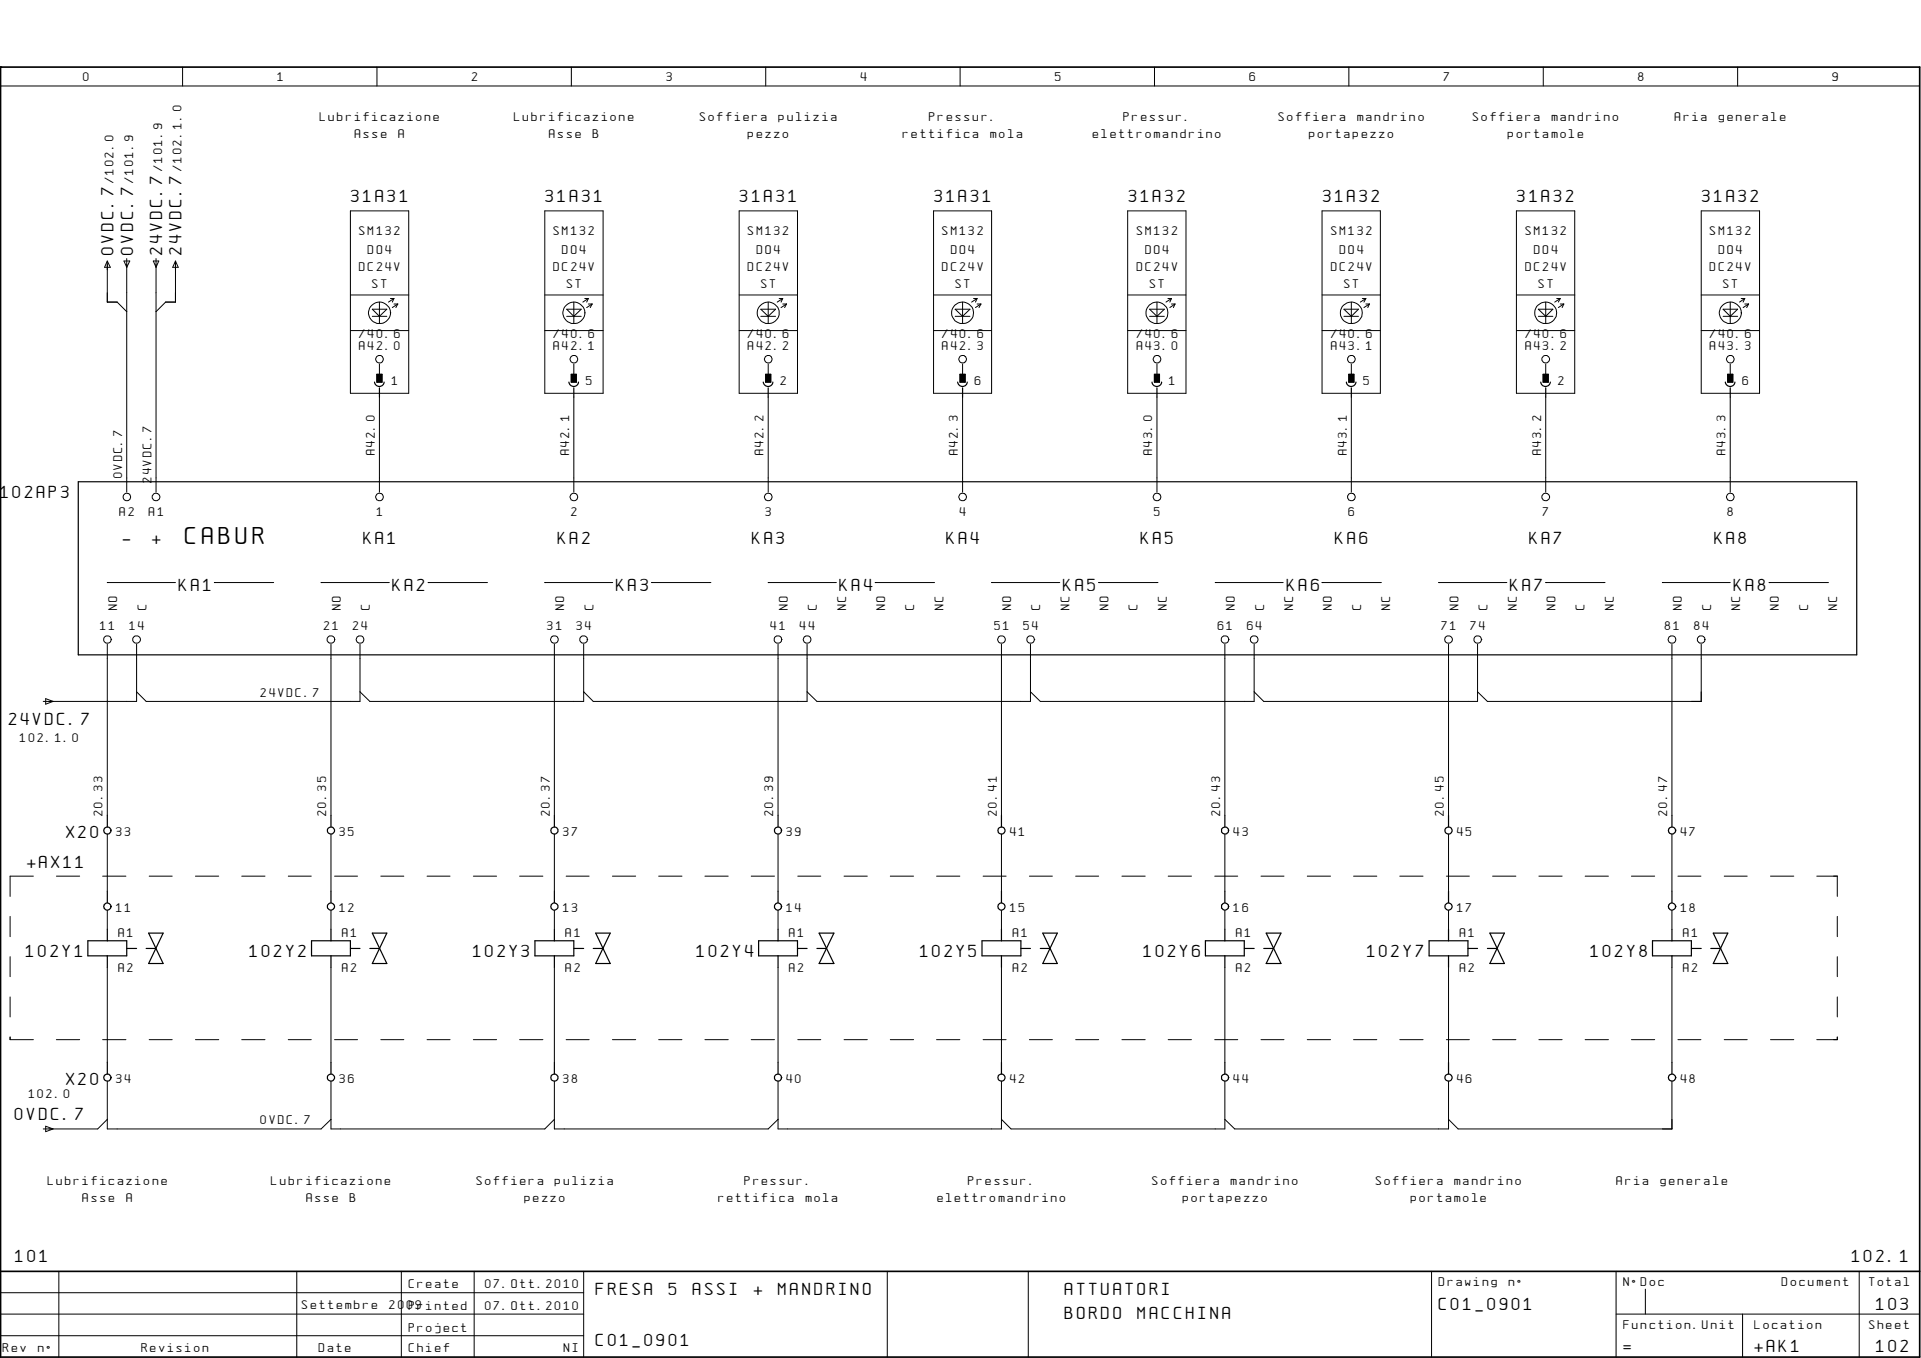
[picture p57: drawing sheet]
<svg xmlns="http://www.w3.org/2000/svg" width="297mm" height="210mm" viewBox="0 0 297 210" stroke-linecap="round" stroke-linejoin="round" font-family="sans-serif">
<defs><g id="words">
<text font-size="3" x="28.7" y="84">CABUR</text>
<g font-size="2.2">
<text x="54.3" y="31.2">31A31</text>
<text x="84.4" y="31.2">31A31</text>
<text x="114.4" y="31.2">31A31</text>
<text x="144.5" y="31.2">31A31</text>
<text x="174.5" y="31.2">31A32</text>
<text x="204.6" y="31.2">31A32</text>
<text x="234.6" y="31.2">31A32</text>
<text x="263.2" y="31.2">31A32</text>
<text x="17.6" y="39.4" transform="rotate(-90 17.6 39.4)">0VDC.7</text>
<text x="20.6" y="39.4" transform="rotate(-90 20.6 39.4)">0VDC.7</text>
<text x="25.1" y="39.4" transform="rotate(-90 25.1 39.4)">24VDC.7</text>
<text x="28.1" y="39.4" transform="rotate(-90 28.1 39.4)">24VDC.7</text>
<text x=".1" y="77">102AP3</text>
<text x="19" y="84">-</text>
<text x="23.5" y="84">+</text>
<text x="56.2" y="84">KA1</text>
<text x="86.3" y="84">KA2</text>
<text x="116.3" y="84">KA3</text>
<text x="146.3" y="84">KA4</text>
<text x="176.4" y="84">KA5</text>
<text x="206.5" y="84">KA6</text>
<text x="236.5" y="84">KA7</text>
<text x="265.1" y="84">KA8</text>
<text x="27.6" y="91.4">KA1</text>
<text x="60.7" y="91.4">KA2</text>
<text x="95.3" y="91.4">KA3</text>
<text x="129.8" y="91.4">KA4</text>
<text x="164.4" y="91.4">KA5</text>
<text x="199" y="91.4">KA6</text>
<text x="233.5" y="91.4">KA7</text>
<text x="268.1" y="91.4">KA8</text>
<text x="1.4" y="112.1">24VDC.7</text>
<text x="10.2" y="129.5">X20</text>
<text x="4.2" y="134.1">+AX11</text>
<text x="4" y="147.9">102Y1</text>
<text x="38.6" y="147.9">102Y2</text>
<text x="73.1" y="147.9">102Y3</text>
<text x="107.7" y="147.9">102Y4</text>
<text x="142.3" y="147.9">102Y5</text>
<text x="176.8" y="147.9">102Y6</text>
<text x="211.4" y="147.9">102Y7</text>
<text x="246" y="147.9">102Y8</text>
<text x="10.2" y="167.6">X20</text>
<text x="2.3" y="173.1">0VDC.7</text>
<text x="2.4" y="195.1">101</text>
<text x="286.3" y="195.1">102.1</text>
<text x="92.2" y="200.2">FRESA</text>
<text x="103.4" y="200.2">5</text>
<text x="107.1" y="200.2">ASSI</text>
<text x="116.5" y="200.2">+</text>
<text x="120.3" y="200.2">MANDRINO</text>
<text x="164.6" y="200.2">ATTUATORI</text>
<text x="164.6" y="203.9">BORDO</text>
<text x="175.9" y="203.9">MACCHINA</text>
<text x="222.5" y="202.4">C01_0901</text>
<text x="290.1" y="202.4">103</text>
<text x="92.2" y="208">C01_0901</text>
<text x="251" y="209">=</text>
<text x="271.3" y="209">+AK1</text>
<text x="290.1" y="209">102</text>
</g>
<g font-size="1.5">
<text x="12.9" y="12.6">0</text>
<text x="42.9" y="12.6">1</text>
<text x="73" y="12.6">2</text>
<text x="103" y="12.6">3</text>
<text x="133.1" y="12.6">4</text>
<text x="163.1" y="12.6">5</text>
<text x="193.2" y="12.6">6</text>
<text x="223.3" y="12.6">7</text>
<text x="253.3" y="12.6">8</text>
<text x="283.3" y="12.6">9</text>
<text x="49.4" y="18.7">Lubrificazione</text>
<text x="54.9" y="21.3">Asse</text>
<text x="61.6" y="21.3">A</text>
<text x="79.5" y="18.7">Lubrificazione</text>
<text x="84.9" y="21.3">Asse</text>
<text x="91.7" y="21.3">B</text>
<text x="108.2" y="18.7">Soffiera</text>
<text x="115.7" y="21.3">pezzo</text>
<text x="120.4" y="18.7">pulizia</text>
<text x="139.6" y="21.3">rettifica</text>
<text x="143.7" y="18.7">Pressur.</text>
<text x="153.2" y="21.3">mola</text>
<text x="169" y="21.3">elettromandrino</text>
<text x="173.7" y="18.7">Pressur.</text>
<text x="197.7" y="18.7">Soffiera</text>
<text x="202.4" y="21.3">portapezzo</text>
<text x="209.9" y="18.7">mandrino</text>
<text x="227.8" y="18.7">Soffiera</text>
<text x="233.2" y="21.3">portamole</text>
<text x="239.9" y="18.7">mandrino</text>
<text x="259" y="18.7">Aria</text>
<text x="265.8" y="18.7">generale</text>
<text x="17.6" y="28.3" transform="rotate(-90 17.6 28.3)">/102.0</text>
<text x="20.6" y="28.3" transform="rotate(-90 20.6 28.3)">/101.9</text>
<text x="25.1" y="26.5" transform="rotate(-90 25.1 26.5)">/101.9</text>
<text x="28.1" y="26.5" transform="rotate(-90 28.1 26.5)">/102.1.0</text>
<text x="55.5" y="36.3">SM132</text>
<text x="55.5" y="41.9">DC24V</text>
<text x="56.9" y="39.2">DO4</text>
<text x="85.6" y="36.3">SM132</text>
<text x="85.6" y="41.9">DC24V</text>
<text x="86.9" y="39.2">DO4</text>
<text x="115.7" y="36.3">SM132</text>
<text x="115.7" y="41.9">DC24V</text>
<text x="117" y="39.2">DO4</text>
<text x="145.7" y="36.3">SM132</text>
<text x="145.7" y="41.9">DC24V</text>
<text x="147.1" y="39.2">DO4</text>
<text x="175.8" y="36.3">SM132</text>
<text x="175.8" y="41.9">DC24V</text>
<text x="177.1" y="39.2">DO4</text>
<text x="205.8" y="36.3">SM132</text>
<text x="205.8" y="41.9">DC24V</text>
<text x="207.2" y="39.2">DO4</text>
<text x="235.9" y="36.3">SM132</text>
<text x="235.9" y="41.9">DC24V</text>
<text x="237.2" y="39.2">DO4</text>
<text x="264.4" y="36.3">SM132</text>
<text x="264.4" y="41.9">DC24V</text>
<text x="265.8" y="39.2">DO4</text>
<text x="57.6" y="44.5">ST</text>
<text x="87.6" y="44.5">ST</text>
<text x="117.7" y="44.5">ST</text>
<text x="147.7" y="44.5">ST</text>
<text x="177.8" y="44.5">ST</text>
<text x="207.9" y="44.5">ST</text>
<text x="237.9" y="44.5">ST</text>
<text x="266.4" y="44.5">ST</text>
<text x="55.5" y="52.2">/40.6</text>
<text x="85.6" y="52.2">/40.6</text>
<text x="115.7" y="52.2">/40.6</text>
<text x="145.7" y="52.2">/40.6</text>
<text x="175.8" y="52.2">/40.6</text>
<text x="205.8" y="52.2">/40.6</text>
<text x="235.9" y="52.2">/40.6</text>
<text x="264.4" y="52.2">/40.6</text>
<text x="55.5" y="54.1">A42.0</text>
<text x="60.6" y="59.6">1</text>
<text x="85.6" y="54.1">A42.1</text>
<text x="90.6" y="59.6">5</text>
<text x="115.7" y="54.1">A42.2</text>
<text x="120.7" y="59.6">2</text>
<text x="145.7" y="54.1">A42.3</text>
<text x="150.7" y="59.6">6</text>
<text x="175.8" y="54.1">A43.0</text>
<text x="180.8" y="59.6">1</text>
<text x="205.8" y="54.1">A43.1</text>
<text x="210.9" y="59.6">5</text>
<text x="235.9" y="54.1">A43.2</text>
<text x="240.9" y="59.6">2</text>
<text x="264.4" y="54.1">A43.3</text>
<text x="269.4" y="59.6">6</text>
<text x="58" y="70.4" transform="rotate(-90 58 70.4)">A42.0</text>
<text x="88" y="70.4" transform="rotate(-90 88 70.4)">A42.1</text>
<text x="118.1" y="70.4" transform="rotate(-90 118.1 70.4)">A42.2</text>
<text x="148.1" y="70.4" transform="rotate(-90 148.1 70.4)">A42.3</text>
<text x="178.2" y="70.4" transform="rotate(-90 178.2 70.4)">A43.0</text>
<text x="208.2" y="70.4" transform="rotate(-90 208.2 70.4)">A43.1</text>
<text x="238.3" y="70.4" transform="rotate(-90 238.3 70.4)">A43.2</text>
<text x="266.8" y="70.4" transform="rotate(-90 266.8 70.4)">A43.3</text>
<text x="18.9" y="74" transform="rotate(-90 18.9 74)">0VDC.7</text>
<text x="23.4" y="74.6" transform="rotate(-90 23.4 74.6)">24VDC.7</text>
<text x="18.5" y="79.8">A2</text>
<text x="23" y="79.8">A1</text>
<text x="58.2" y="79.8">1</text>
<text x="88.3" y="79.8">2</text>
<text x="118.4" y="79.8">3</text>
<text x="148.4" y="79.8">4</text>
<text x="178.5" y="79.8">5</text>
<text x="208.5" y="79.8">6</text>
<text x="238.6" y="79.8">7</text>
<text x="267.1" y="79.8">8</text>
<text x="18.1" y="94.3" transform="rotate(-90 18.1 94.3)">NO</text>
<text x="22.6" y="94.3" transform="rotate(-90 22.6 94.3)">C</text>
<text x="52.7" y="94.3" transform="rotate(-90 52.7 94.3)">NO</text>
<text x="57.2" y="94.3" transform="rotate(-90 57.2 94.3)">C</text>
<text x="87.2" y="94.3" transform="rotate(-90 87.2 94.3)">NO</text>
<text x="91.8" y="94.3" transform="rotate(-90 91.8 94.3)">C</text>
<text x="121.8" y="94.3" transform="rotate(-90 121.8 94.3)">NO</text>
<text x="126.3" y="94.3" transform="rotate(-90 126.3 94.3)">C</text>
<text x="130.8" y="94.3" transform="rotate(-90 130.8 94.3)">NC</text>
<text x="136.9" y="94.3" transform="rotate(-90 136.9 94.3)">NO</text>
<text x="141.3" y="94.3" transform="rotate(-90 141.3 94.3)">C</text>
<text x="145.9" y="94.3" transform="rotate(-90 145.9 94.3)">NC</text>
<text x="156.4" y="94.3" transform="rotate(-90 156.4 94.3)">NO</text>
<text x="160.9" y="94.3" transform="rotate(-90 160.9 94.3)">C</text>
<text x="165.4" y="94.3" transform="rotate(-90 165.4 94.3)">NC</text>
<text x="171.4" y="94.3" transform="rotate(-90 171.4 94.3)">NO</text>
<text x="175.9" y="94.3" transform="rotate(-90 175.9 94.3)">C</text>
<text x="180.4" y="94.3" transform="rotate(-90 180.4 94.3)">NC</text>
<text x="190.9" y="94.3" transform="rotate(-90 190.9 94.3)">NO</text>
<text x="195.4" y="94.3" transform="rotate(-90 195.4 94.3)">C</text>
<text x="199.9" y="94.3" transform="rotate(-90 199.9 94.3)">NC</text>
<text x="205.9" y="94.3" transform="rotate(-90 205.9 94.3)">NO</text>
<text x="210.5" y="94.3" transform="rotate(-90 210.5 94.3)">C</text>
<text x="215" y="94.3" transform="rotate(-90 215 94.3)">NC</text>
<text x="225.5" y="94.3" transform="rotate(-90 225.5 94.3)">NO</text>
<text x="230" y="94.3" transform="rotate(-90 230 94.3)">C</text>
<text x="234.5" y="94.3" transform="rotate(-90 234.5 94.3)">NC</text>
<text x="240.5" y="94.3" transform="rotate(-90 240.5 94.3)">NO</text>
<text x="245" y="94.3" transform="rotate(-90 245 94.3)">C</text>
<text x="249.6" y="94.3" transform="rotate(-90 249.6 94.3)">NC</text>
<text x="260.1" y="94.3" transform="rotate(-90 260.1 94.3)">NO</text>
<text x="264.6" y="94.3" transform="rotate(-90 264.6 94.3)">C</text>
<text x="269.1" y="94.3" transform="rotate(-90 269.1 94.3)">NC</text>
<text x="275.1" y="94.3" transform="rotate(-90 275.1 94.3)">NO</text>
<text x="279.6" y="94.3" transform="rotate(-90 279.6 94.3)">C</text>
<text x="284.1" y="94.3" transform="rotate(-90 284.1 94.3)">NC</text>
<text x="15.5" y="97.4">11</text>
<text x="20" y="97.4">14</text>
<text x="50.1" y="97.4">21</text>
<text x="54.6" y="97.4">24</text>
<text x="84.6" y="97.4">31</text>
<text x="89.2" y="97.4">34</text>
<text x="119.2" y="97.4">41</text>
<text x="123.7" y="97.4">44</text>
<text x="153.8" y="97.4">51</text>
<text x="158.2" y="97.4">54</text>
<text x="188.3" y="97.4">61</text>
<text x="192.8" y="97.4">64</text>
<text x="222.9" y="97.4">71</text>
<text x="227.4" y="97.4">74</text>
<text x="257.4" y="97.4">81</text>
<text x="262" y="97.4">84</text>
<text x="40.3" y="107.7">24VDC.7</text>
<text x="3.1" y="114.7">102.1.0</text>
<text x="15.9" y="126.2" transform="rotate(-90 15.9 126.2)">20.33</text>
<text x="17.9" y="129.2">33</text>
<text x="50.4" y="126.2" transform="rotate(-90 50.4 126.2)">20.35</text>
<text x="52.5" y="129.2">35</text>
<text x="85" y="126.2" transform="rotate(-90 85 126.2)">20.37</text>
<text x="87.1" y="129.2">37</text>
<text x="119.5" y="126.2" transform="rotate(-90 119.5 126.2)">20.39</text>
<text x="121.6" y="129.2">39</text>
<text x="154.1" y="126.2" transform="rotate(-90 154.1 126.2)">20.41</text>
<text x="156.2" y="129.2">41</text>
<text x="188.7" y="126.2" transform="rotate(-90 188.7 126.2)">20.43</text>
<text x="190.8" y="129.2">43</text>
<text x="223.3" y="126.2" transform="rotate(-90 223.3 126.2)">20.45</text>
<text x="225.3" y="129.2">45</text>
<text x="257.8" y="126.2" transform="rotate(-90 257.8 126.2)">20.47</text>
<text x="259.9" y="129.2">47</text>
<text x="17.9" y="141">11</text>
<text x="52.5" y="141">12</text>
<text x="87.1" y="141">13</text>
<text x="121.6" y="141">14</text>
<text x="156.2" y="141">15</text>
<text x="190.8" y="141">16</text>
<text x="225.3" y="141">17</text>
<text x="259.9" y="141">18</text>
<text x="18.3" y="144.8">A1</text>
<text x="52.9" y="144.8">A1</text>
<text x="87.5" y="144.8">A1</text>
<text x="122" y="144.8">A1</text>
<text x="156.6" y="144.8">A1</text>
<text x="191.1" y="144.8">A1</text>
<text x="225.7" y="144.8">A1</text>
<text x="260.3" y="144.8">A1</text>
<text x="18.3" y="150.2">A2</text>
<text x="52.9" y="150.2">A2</text>
<text x="87.5" y="150.2">A2</text>
<text x="122" y="150.2">A2</text>
<text x="156.6" y="150.2">A2</text>
<text x="191.1" y="150.2">A2</text>
<text x="225.7" y="150.2">A2</text>
<text x="260.3" y="150.2">A2</text>
<text x="17.9" y="167.4">34</text>
<text x="52.5" y="167.4">36</text>
<text x="87.1" y="167.4">38</text>
<text x="121.6" y="167.4">40</text>
<text x="156.2" y="167.4">42</text>
<text x="190.8" y="167.4">44</text>
<text x="225.3" y="167.4">46</text>
<text x="259.9" y="167.4">48</text>
<text x="4.4" y="169.8">102.0</text>
<text x="40.3" y="173.8">0VDC.7</text>
<text x="7.4" y="183.2">Lubrificazione</text>
<text x="12.8" y="185.8">Asse</text>
<text x="19.6" y="185.8">A</text>
<text x="41.9" y="183.2">Lubrificazione</text>
<text x="47.4" y="185.8">Asse</text>
<text x="54.1" y="185.8">B</text>
<text x="73.7" y="183.2">Soffiera</text>
<text x="81.1" y="185.8">pezzo</text>
<text x="85.8" y="183.2">pulizia</text>
<text x="111.1" y="185.8">rettifica</text>
<text x="115.1" y="183.2">Pressur.</text>
<text x="124.6" y="185.8">mola</text>
<text x="144.9" y="185.8">elettromandrino</text>
<text x="149.7" y="183.2">Pressur.</text>
<text x="178.2" y="183.2">Soffiera</text>
<text x="182.9" y="185.8">portapezzo</text>
<text x="190.3" y="183.2">mandrino</text>
<text x="212.7" y="183.2">Soffiera</text>
<text x="218.1" y="185.8">portamole</text>
<text x="224.9" y="183.2">mandrino</text>
<text x="250" y="183.2">Aria</text>
<text x="256.7" y="183.2">generale</text>
<text x="46.7" y="202.4">Settembre</text>
<text x="60.2" y="202.4">2009</text>
<text x="63.2" y="199.1">Create</text>
<text x="63.2" y="202.4">Printed</text>
<text x="75" y="199.1">07.Ott.2010</text>
<text x="75" y="202.4">07.Ott.2010</text>
<text x="222.5" y="198.8">Drawing</text>
<text x="233.3" y="198.8">nø</text>
<text x="251" y="198.8">NøDoc</text>
<text x="275.5" y="198.8">Document</text>
<text x="289" y="198.8">Total</text>
<text x=".5" y="209">Rev</text>
<text x="5.9" y="209">nø</text>
<text x="21.9" y="209">Revision</text>
<text x="49.3" y="209">Date</text>
<text x="63.2" y="205.8">Project</text>
<text x="63.2" y="209">Chief</text>
<text x="87.2" y="209">NI</text>
<text x="251" y="205.4">Function.Unit</text>
<text x="271.3" y="205.4">Location</text>
<text x="289" y="205.4">Sheet</text>
</g>
</g></defs>
<path d="M.1 10.4h.1M.1 10.4h296.7v199.4h-296.7zM.1 196.5h296.7" fill="none" stroke="#000" stroke-width=".26"/>
<g fill="none" stroke="#000" stroke-width=".15">
<path d="M.1 13.3h296.7M28.2 10.4v2.9M58.3 10.4v2.9M88.3 10.4v2.9M118.4 10.4v2.9M148.5 10.4v2.9M178.5 10.4v2.9M208.6 10.4v2.9M238.6 10.4v2.9M268.7 10.4v2.9M19.6 40v36.1M24.1 40v36.1"/>
<path d="M54.2 32.6h9v28.2h-9zM84.2 32.6h9.1v28.2h-9.1zM114.3 32.6h9v28.2h-9zM144.4 32.6h8.9v28.2h-8.9zM174.4 32.6h9v28.2h-9zM204.4 32.6h9v28.2h-9zM234.5 32.6h9v28.2h-9zM263.1 32.6h9v28.2h-9zM16.6 40.4v6.3h1.5l1.5 1.5M16.6 40.3l.5 1h-.9zM19.2 40.3h.9l-.5 1zM23.7 40.3h.9l-.5 1z"/>
<path d="M27.1 40.4v6.3h-1.5l-1.5 1.5M27.1 40.3l.5 1h-.9zM54.2 45.6h9M54.2 51.1h9M57.6 47.8h2.2l-1.1 1.1zM57.6 48.9h2.2M58.7 58.5h.1M58.7 46.7v3.3M58.7 56.3v2.2M60.4 46.1h.5M60.9 46.1l-.8 .6M60.9 46.1l-.2 .6"/>
<path d="M60.9 47h.6M61.5 47l-.8 .5M61.5 47l-.3 .5M84.2 45.6h9.1M84.2 51.1h9.1M87.6 47.8h2.3l-1.2 1.1zM87.6 48.9h2.3M88.7 58.5h.1M88.7 46.7v3.3M88.7 56.3v2.2M90.4 46.1h.6M91 47h.6"/>
<path d="M91 46.1l-.9 .6M91 46.1l-.3 .6M91.6 47l-.9 .5M91.6 47l-.3 .5M114.3 45.6h9M114.3 51.1h9M117.6 47.8h2.3l-1.1 1.1zM117.6 48.9h2.3M118.8 58.5h.1M118.8 46.7v3.3M118.8 56.3v2.2M120.5 46.1h.5"/>
<path d="M121 47h.6M121 46.1l-.8 .6M121 46.1l-.2 .6M121.6 47l-.8 .5M121.6 47l-.3 .5M144.4 45.6h8.9M144.4 51.1h8.9M147.7 47.8h2.3l-1.2 1.1zM147.7 48.9h2.3M148.8 58.5h.1M148.8 46.7v3.3M148.8 56.3v2.2"/>
<path d="M150.5 46.1h.6M151.1 47h.6M151.1 46.1l-.9 .6M151.1 46.1l-.3 .6M151.7 47l-.9 .5M151.7 47l-.3 .5M174.4 45.6h9M174.4 51.1h9M177.8 47.8h2.2l-1.1 1.1zM177.8 48.9h2.2M178.9 58.5h.1M178.9 46.7v3.3"/>
<path d="M178.9 56.3v2.2M180.6 46.1h.5M181.1 47h.6M181.1 46.1l-.8 .6M181.1 46.1l-.2 .6M181.7 47l-.8 .5M181.7 47l-.3 .5M204.4 45.6h9M204.4 51.1h9M207.8 47.8h2.3l-1.1 1.1zM207.8 48.9h2.3M209 58.5h.1"/>
<path d="M209 46.7v3.3M209 56.3v2.2M210.6 46.1h.6M211.2 47h.5M211.2 46.1l-.8 .6M211.2 46.1l-.3 .6M211.7 47l-.8 .5M211.7 47l-.2 .5M234.5 45.6h9M234.5 51.1h9M237.9 47.8h2.2l-1.1 1.1zM237.9 48.9h2.2"/>
<path d="M239 58.5h.1M239 46.7v3.3M239 56.3v2.2M240.7 46.1h.6M241.3 47h.5M241.3 46.1l-.9 .6M241.3 46.1l-.3 .6M241.8 47l-.8 .5M241.8 47l-.2 .5M263.1 45.6h9M263.1 51.1h9M266.4 47.8h2.3l-1.2 1.1z"/>
<path d="M266.4 48.9h2.3M267.5 58.5h.1M267.5 46.7v3.3M267.5 56.3v2.2M269.2 46.1h.6M269.8 47h.6M269.8 46.1l-.8 .6M269.8 46.1l-.3 .6M270.4 47l-.9 .5M270.4 47l-.3 .5M58.7 61.4v14.7M88.7 61.4v14.7"/>
<path d="M118.8 61.4v14.7M148.8 61.4v14.7M178.9 61.4v14.7M209 61.4v14.7M239 61.4v14.7M267.5 61.4v14.7M16.6 90h.1M16.6 99.6v26.4M16.6 90h10.5M21.1 99.6v8.8h-14.4M33.1 90h.1M33.1 90h9.1"/>
<path d="M42.2 90h.1M49.7 90h.1M49.7 90h10.5M51.2 99.6v26.4M55.7 99.6v8.8h-33.1l-1.5-1.5M66.2 90h.1M66.2 90h9M75.2 90h.1M84.2 90h.1M84.2 90h10.5M85.7 99.6v26.4M90.3 99.6v8.8h-33.1l-1.5-1.5"/>
<path d="M100.7 90h.1M100.7 90h9.1M109.8 90h.1M118.8 90h.1M118.8 90h10.5M120.3 99.6v26.4M124.8 99.6v8.8h-33.1l-1.4-1.5M135.3 90h.1M135.3 90h9.1M144.4 90h.1M153.3 90h.1M153.3 90h10.6"/>
<path d="M154.9 99.6v26.4M159.3 99.6v8.8h-33l-1.5-1.5M169.9 90h.1M169.9 90h9M178.9 90h.1M187.9 90h.1M187.9 90h10.5M189.4 99.6v26.4M193.9 99.6v8.8h-33l-1.6-1.5M204.4 90h.1M204.4 90h9M213.4 90h.1"/>
<path d="M222.5 90h.1M222.5 90h10.5M224 99.6v26.4M228.5 99.6v8.8h-33.1l-1.5-1.5M239 90h.1M239 90h9M248 90h.1M257 90h.1M257 90h10.5M258.5 99.6v26.4M263.1 99.6v8.8h-33.1l-1.5-1.5M273.6 90h.1"/>
<path d="M273.6 90h9M282.6 90h.1M7.1 108l1.1 .4-1.1 .4zM5.2 135.4h-3.6v3.2M8.7 135.4h3.6M15.9 135.4h3.6M16.6 128.9v8.9M23.1 135.4h3.5M30.2 135.4h3.6M37.4 135.4h3.6M44.6 135.4h3.5M51.2 128.9v8.9"/>
<path d="M51.7 135.4h3.6M58.9 135.4h3.5M66 135.4h3.6M73.2 135.4h3.6M80.3 135.4h3.6M85.7 128.9v8.9M87.5 135.4h3.6M94.7 135.4h3.6M101.9 135.4h3.5M109 135.4h3.6M116.2 135.4h3.6M120.3 128.9v8.9"/>
<path d="M123.4 135.4h3.5M130.5 135.4h3.6M137.7 135.4h3.6M144.8 135.4h3.6M152 135.4h3.6M154.9 128.9v8.9M159.2 135.4h3.5M166.3 135.4h3.6M173.5 135.4h3.6M180.6 135.4h3.6M187.8 135.4h3.6M189.4 128.9v8.9"/>
<path d="M195 135.4h3.5M202.1 135.4h3.6M209.3 135.4h3.6M216.4 135.4h3.6M223.6 135.4h3.6M224 128.9v8.9M230.8 135.4h3.6M238 135.4h3.6M245.1 135.4h3.6M252.3 135.4h3.6M258.5 128.9v8.9M259.5 135.4h3.5"/>
<path d="M266.6 135.4h3.6M273.8 135.4h3.6M280.9 135.4h3.2v3.2M1.6 141.6v3.2M1.6 147.9v3.1M1.6 154.1v3.1M16.6 140.7v2.9M16.6 149.5v14.7M51.2 140.7v2.9M51.2 149.5v14.7M85.7 140.7v2.9M85.7 149.5v14.7"/>
<path d="M120.3 140.7v2.9M120.3 149.5v14.7M154.9 140.7v2.9M154.9 149.5v14.7M189.4 140.7v2.9M189.4 149.5v14.7M224 140.7v2.9M224 149.5v14.7M258.5 140.7v2.9M258.5 149.5v14.7M284.1 141.6v3.2M284.1 147.9v3.1"/>
<path d="M284.1 154.1v3.1M1.6 160.3v.4h3.6M7.1 174.1l1.1 .4-1.1 .4zM8.7 160.7h3.6M15.9 160.7h3.6M16.6 167.1v7.4h33.1l1.5-1.5M16.6 173l-1.5 1.5h-8.4M23.1 160.7h3.5M30.2 160.7h3.6M37.4 160.7h3.6M44.6 160.7h3.5M51.2 167.1v7.4h33l1.5-1.5"/>
<path d="M51.7 160.7h3.6M58.9 160.7h3.5M66 160.7h3.6M73.2 160.7h3.6M80.3 160.7h3.6M85.7 167.1v7.4h33.1l1.5-1.5M87.5 160.7h3.6M94.7 160.7h3.6M101.9 160.7h3.5M109 160.7h3.6M116.2 160.7h3.6M120.3 167.1v7.4h34.6v-7.4"/>
<path d="M123.4 160.7h3.5M130.5 160.7h3.6M137.7 160.7h3.6M144.8 160.7h3.6M152 160.7h3.6M159.2 160.7h3.5M166.3 160.7h3.6M173.5 160.7h3.6M180.6 160.7h3.6M187.8 160.7h3.6M189.4 167.1v7.4h-33.1l-1.4-1.5M195 160.7h3.5"/>
<path d="M202.1 160.7h3.6M209.3 160.7h3.6M216.4 160.7h3.6M223.6 160.7h3.6M224 167.1v7.4h-33.1l-1.5-1.5M230.8 160.7h3.6M238 160.7h3.6M245.1 160.7h3.6M252.3 160.7h3.6M258.5 167.1v7.4h-33l-1.5-1.5M259.5 160.7h3.5M266.6 160.7h3.6"/>
<path d="M273.8 160.7h3.6M284.1 160.3v.4h-3.2M.1 196.9v12.9M.1 199.8h90.2M9.1 196.5v13.3M45.9 196.5v13.3M62.1 196.5v13.3M73.3 196.5v13.3M90.3 196.5v13.3M137.2 196.5v13.3M159 196.5v13.3M221.4 196.5v13.3"/>
<path d="M249.9 196.5v13.3M254.4 199.3v3.8M287.5 196.5v13.3M.1 203.1h90.2M.1 206.5h90.2M249.9 203.1h46.9M269.4 203.1v6.7"/>
<circle cx="58.7" cy="55.5" r=".58"/>
<circle cx="58.7" cy="48.4" r="1.69"/>
<circle cx="88.7" cy="55.5" r=".58"/>
<circle cx="88.8" cy="48.4" r="1.69"/>
<circle cx="118.8" cy="55.5" r=".58"/>
<circle cx="118.8" cy="48.4" r="1.67"/>
<circle cx="148.8" cy="55.5" r=".59"/>
<circle cx="148.9" cy="48.4" r="1.67"/>
<circle cx="178.9" cy="55.5" r=".59"/>
<circle cx="178.9" cy="48.4" r="1.67"/>
<circle cx="209" cy="55.5" r=".59"/>
<circle cx="209" cy="48.4" r="1.67"/>
<circle cx="239" cy="55.5" r=".59"/>
<circle cx="239" cy="48.4" r="1.67"/>
<circle cx="267.6" cy="55.5" r=".58"/>
<circle cx="267.6" cy="48.4" r="1.69"/>
<circle cx="19.6" cy="76.8" r=".58"/>
<circle cx="24.1" cy="76.8" r=".59"/>
<circle cx="58.7" cy="76.8" r=".58"/>
<circle cx="88.7" cy="76.8" r=".58"/>
<circle cx="118.8" cy="76.8" r=".58"/>
<circle cx="148.8" cy="76.8" r=".59"/>
<circle cx="178.9" cy="76.8" r=".59"/>
<circle cx="209" cy="76.8" r=".59"/>
<circle cx="239" cy="76.8" r=".59"/>
<circle cx="267.6" cy="76.8" r=".58"/>
<circle cx="16.6" cy="98.8" r=".58"/>
<circle cx="21.1" cy="98.8" r=".58"/>
<circle cx="51.2" cy="98.8" r=".58"/>
<circle cx="55.7" cy="98.8" r=".58"/>
<circle cx="85.7" cy="98.8" r=".58"/>
<circle cx="90.3" cy="98.8" r=".58"/>
<circle cx="120.3" cy="98.8" r=".58"/>
<circle cx="124.8" cy="98.8" r=".58"/>
<circle cx="154.9" cy="98.8" r=".59"/>
<circle cx="159.4" cy="98.8" r=".58"/>
<circle cx="189.4" cy="98.8" r=".58"/>
<circle cx="193.9" cy="98.8" r=".59"/>
<circle cx="224" cy="98.8" r=".59"/>
<circle cx="228.5" cy="98.8" r=".58"/>
<circle cx="258.5" cy="98.8" r=".58"/>
<circle cx="263.1" cy="98.8" r=".58"/>
</g>
<g fill="none" stroke="#000" stroke-width=".19">
<path d="M57.9 59.1a.74 .74 0 0 0 .7 .6 .74 .74 0 0 0 .8-.6M58.3 57.9h.8v1.2h-.8zM58.7 59.9v1.5M88 59.1a.74 .74 0 0 0 .7 .6 .74 .74 0 0 0 .7-.6M88.3 57.9h.8v1.2h-.8zM88.7 59.9v1.5M118 59.1a.74 .74 0 0 0 .8 .6 .74 .74 0 0 0 .7-.6M118.4 57.9h.8v1.2h-.8zM118.8 59.9v1.5M148.1 59.1a.74 .74 0 0 0 .7 .6 .74 .74 0 0 0 .8-.6M148.5 57.9h.7v1.2h-.7zM148.8 59.9v1.5"/>
<path d="M178.1 59.1a.74 .74 0 0 0 .8 .6 .74 .74 0 0 0 .7-.6M178.5 57.9h.8v1.2h-.8zM178.9 59.9v1.5M208.2 59.1a.74 .74 0 0 0 .7 .6 .74 .74 0 0 0 .8-.6M208.6 57.9h.7v1.2h-.7zM209 59.9v1.5M238.2 59.1a.74 .74 0 0 0 .8 .6 .74 .74 0 0 0 .7-.6M238.6 57.9h.8v1.2h-.8zM239 59.9v1.5M266.8 59.1a.74 .74 0 0 0 .7 .6 .74 .74 0 0 0 .8-.6M267.2 57.9h.7v1.2h-.7zM267.5 59.9v1.5"/>
<path d="M12.1 74.5h275v26.7h-275zM16.6 126v1.8M16.6 137.8v1.7M51.2 126v1.8M51.2 137.8v1.7M85.7 126v1.8M85.7 137.8v1.7M120.3 126v1.8M120.3 137.8v1.7M154.9 126v1.8M154.9 137.8v1.7M188.9 128.1a.56 .56 0 0 1 .9-.1 .56 .56 0 0 1-.2 .9l-.5-.1-.2-.2z"/>
<path d="M189.1 139.7a.56 .56 0 0 1 .8 .2 .56 .56 0 0 1-.2 .7 .56 .56 0 0 1-.8-.2v-.5zM189.4 126v1.8M189.4 137.8v1.7M224 126v1.8M224 137.8v1.7M258.5 126v1.8M258.5 137.8v1.7M13.6 145.4h6v2.3h-6zM16.6 143.6v1.8M16.6 147.7v1.8M19.6 146.6h1.5M22.6 146.6h1.5"/>
<path d="M23 144.2l2.2 4.7h-2.2l2.2-4.7zM48.2 145.4h6v2.3h-6zM51.2 143.6v1.8M51.2 147.7v1.8M54.2 146.6h1.5M57.2 146.6h1.5M57.6 144.2h2.2l-2.2 4.7h2.2zM82.7 145.4h6v2.3h-6zM85.7 143.6v1.8M85.7 147.7v1.8M88.7 146.6h1.6M91.7 146.6h1.6"/>
<path d="M92.1 144.2h2.3l-2.3 4.7h2.3zM117.3 145.4h6v2.3h-6zM120.3 143.6v1.8M120.3 147.7v1.8M123.3 146.6h1.5M126.3 146.6h1.5M126.7 144.2h2.2l-2.2 4.7h2.2zM151.8 145.4h6.1v2.3h-6.1zM154.9 143.6v1.8M154.9 147.7v1.8M157.9 146.6h1.4M160.9 146.6h1.4"/>
<path d="M161.2 144.2h2.3l-2.3 4.7h2.3zM186.4 145.4h6v2.3h-6zM189.4 143.6v1.8M189.4 147.7v1.8M192.4 146.6h1.5M195.4 146.6h1.5M195.8 144.2h2.3l-2.3 4.7h2.3zM221 145.4h6v2.3h-6zM224 143.6v1.8M224 147.7v1.8M227 146.6h1.5M230 146.6h1.5"/>
<path d="M230.4 144.2h2.2l-2.2 4.7h2.2zM255.5 145.4h6v2.3h-6zM258.5 143.6v1.8M258.5 147.7v1.8M261.5 146.6h1.6M264.5 146.6h1.6M264.9 144.2h2.3l-2.3 4.7h2.3zM16.6 164.2v1.8M51.2 164.2v1.8M85.7 164.2v1.8M120.3 164.2v1.8M154.9 164.2v1.8"/>
<path d="M189 166.2a.56 .56 0 0 1 .7-.1 .56 .56 0 0 1 .2 .7 .6 .6 0 0 1-1 0zM189.4 164.2v1.8M224 164.2v1.8M258.5 164.2v1.8"/>
<circle cx="16.6" cy="128.4" r=".56"/>
<circle cx="51.2" cy="128.4" r=".54"/>
<circle cx="85.7" cy="128.4" r=".55"/>
<circle cx="120.3" cy="128.4" r=".55"/>
<circle cx="154.9" cy="128.4" r=".55"/>
<circle cx="224" cy="128.4" r=".54"/>
<circle cx="258.6" cy="128.4" r=".56"/>
<circle cx="16.6" cy="140.1" r=".57"/>
<circle cx="51.2" cy="140.1" r=".55"/>
<circle cx="85.7" cy="140.1" r=".55"/>
<circle cx="120.3" cy="140.1" r=".56"/>
<circle cx="154.9" cy="140.1" r=".55"/>
<circle cx="224" cy="140.1" r=".55"/>
<circle cx="258.6" cy="140.1" r=".57"/>
<circle cx="16.6" cy="166.5" r=".56"/>
<circle cx="51.2" cy="166.6" r=".54"/>
<circle cx="85.7" cy="166.5" r=".55"/>
<circle cx="120.3" cy="166.5" r=".55"/>
<circle cx="154.9" cy="166.5" r=".55"/>
<circle cx="224" cy="166.6" r=".54"/>
<circle cx="258.6" cy="166.5" r=".56"/>
</g>
<path d="M58.3 57.9h.8v1.2h-.8zM88.3 57.9h.8v1.2h-.8zM118.4 57.9h.8v1.2h-.8zM148.5 57.9h.7v1.2h-.7zM178.5 57.9h.8v1.2h-.8zM208.6 57.9h.7v1.2h-.7zM238.6 57.9h.8v1.2h-.8zM267.2 57.9h.7v1.2h-.7z" fill="#000"/>
<use href="#words"/>
</svg>
